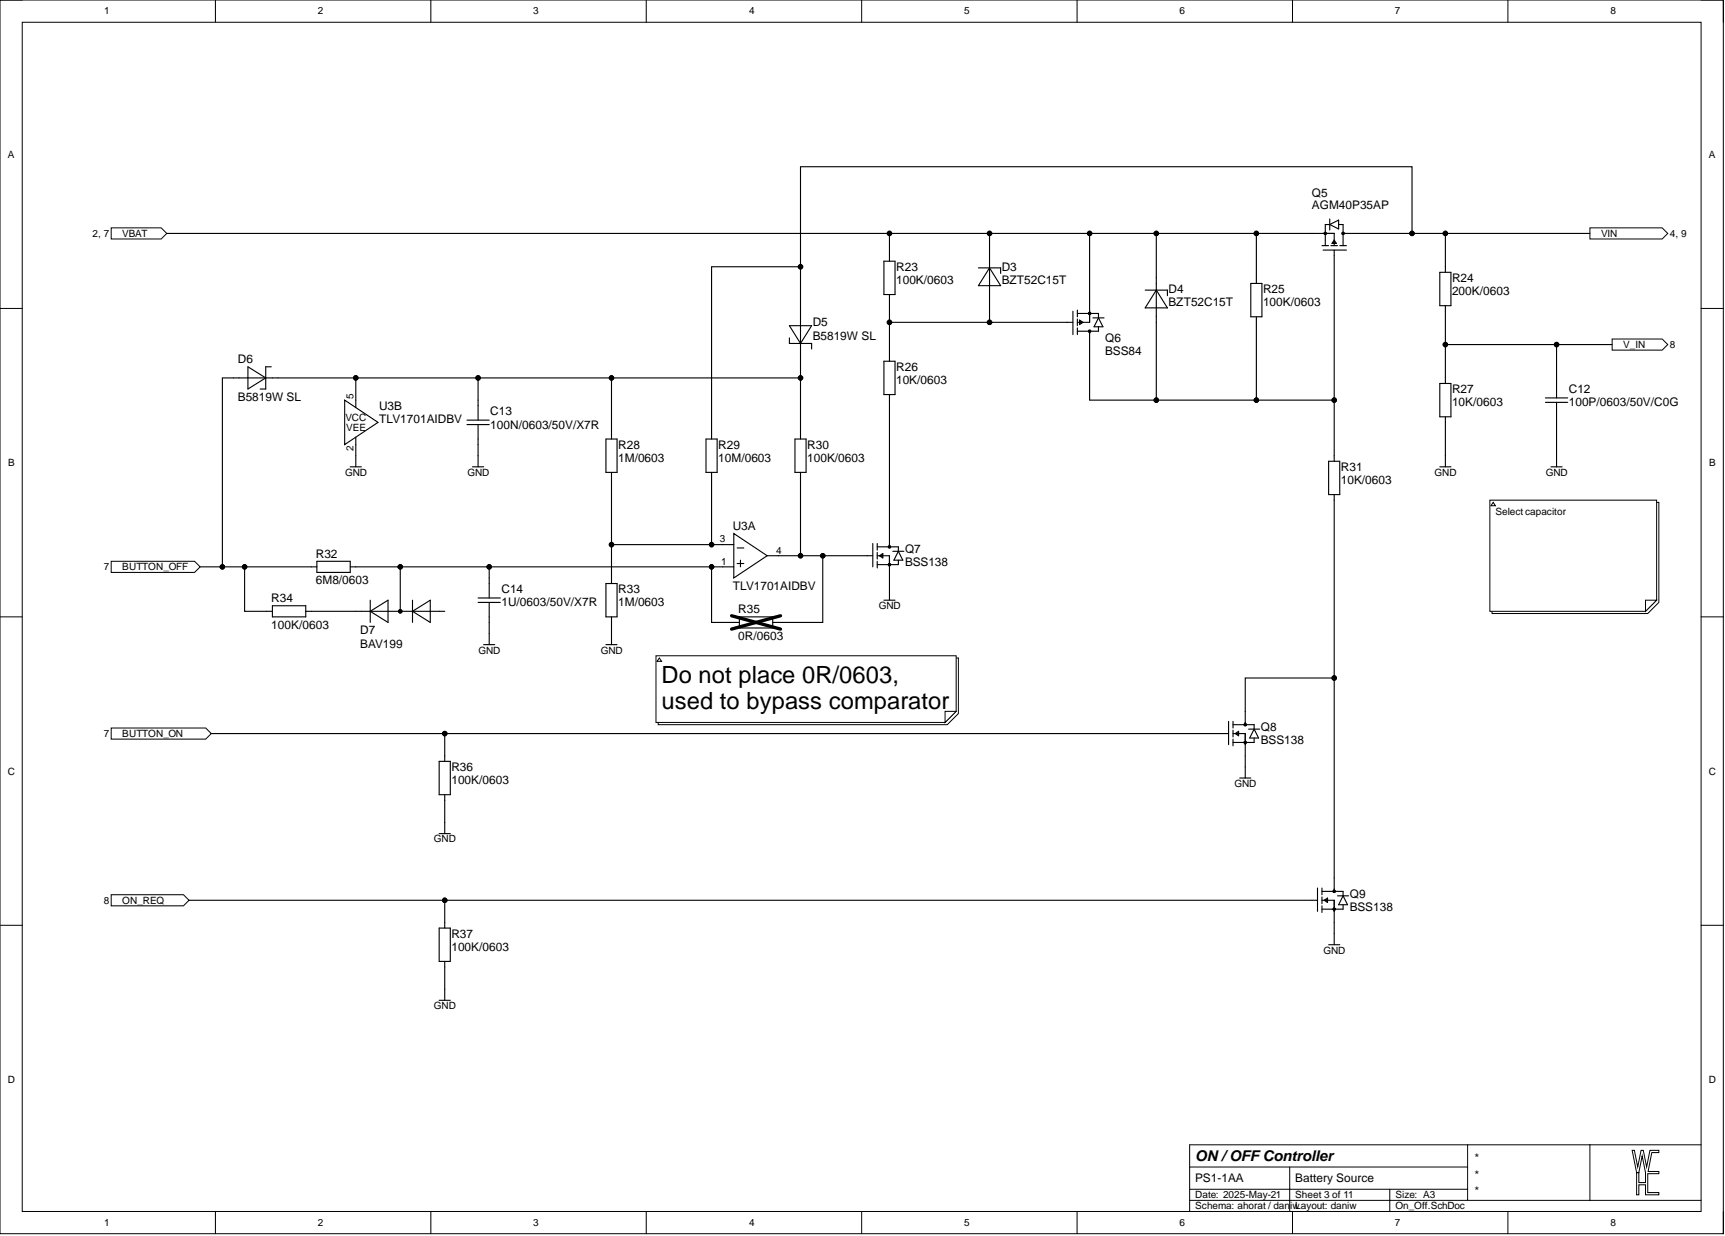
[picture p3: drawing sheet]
<svg xmlns="http://www.w3.org/2000/svg" width="393mm" height="282mm" viewBox="0 0 393 282" stroke-linecap="round" stroke-linejoin="round" font-family="sans-serif">
<defs><g id="words">
<g font-size="5.4">
<text x="150.8" y="155.7">Do not place 0R/0603,</text>
<text x="150.8" y="161.8">used to bypass comparator</text>
</g>
<text font-size="3.4" x="272.5" y="264.9">ON / OFFController</text>
<g font-size="2.7">
<text x="299.2" y="45">Q5</text>
<text x="299.2" y="47.6">AGM40P35AP</text>
<text x="204.3" y="61.8">R23</text>
<text x="204.3" y="64.8">100K/0603</text>
<text x="228.4" y="61.8">D3</text>
<text x="228.4" y="64.8">BZT52C15T</text>
<text x="331.1" y="64.3">R24</text>
<text x="266.5" y="66.8">D4</text>
<text x="266.5" y="69.9">BZT52C15T</text>
<text x="288" y="66.8">R25</text>
<text x="288" y="69.9">100K/0603</text>
<text x="331.1" y="67.3">200K/0603</text>
<text x="185.3" y="74.4">D5</text>
<text x="185.3" y="77.5">B5819W SL</text>
<text x="252" y="78">Q6</text>
<text x="54.3" y="82.8">D6</text>
<text x="252" y="81">BSS84</text>
<text x="204.3" y="84.6">R26</text>
<text x="204.3" y="87.6">10K/0603</text>
<text x="331.1" y="89.6">R27</text>
<text x="357.7" y="89.6">C12</text>
<text x="54.3" y="91.4">B5819W SL</text>
<text x="86.5" y="93.4">U3B</text>
<text x="111.8" y="94.7">C13</text>
<text x="331.1" y="92.7">10K/0603</text>
<text x="357.7" y="92.7">100P/0603/50V/C0G</text>
<text x="86.5" y="96.5">TLV1701AIDBV</text>
<text x="111.8" y="97.8">100N/0603/50V/X7R</text>
<text x="141" y="102.3">R28</text>
<text x="141" y="105.4">1M/0603</text>
<text x="163.8" y="102.3">R29</text>
<text x="163.8" y="105.4">10M/0603</text>
<text x="184.1" y="102.3">R30</text>
<text x="184.1" y="105.4">100K/0603</text>
<text x="305.8" y="107.4">R31</text>
<text x="305.8" y="110.4">10K/0603</text>
<text x="167.1" y="120.8">U3A</text>
<text x="72" y="127.2">R32</text>
<text x="206.4" y="126.1">Q7</text>
<text x="206.4" y="129.2">BSS138</text>
<text x="61.9" y="137.3">R34</text>
<text x="72" y="133.2">6M8/0603</text>
<text x="114.3" y="135.3">C14</text>
<text x="141" y="135.3">R33</text>
<text x="167.1" y="134.5">TLV1701AIDBV</text>
<text x="61.9" y="143.4">100K/0603</text>
<text x="114.3" y="138.3">1U/0603/50V/X7R</text>
<text x="141" y="138.3">1M/0603</text>
<text x="168.3" y="139.8">R35</text>
<text x="82.1" y="144.6">D7</text>
<text x="82.1" y="147.7">BAV199</text>
<text x="168.3" y="145.9">0R/0603</text>
<text x="287.5" y="166.7">Q8</text>
<text x="287.5" y="169.7">BSS138</text>
<text x="102.9" y="175.8">R36</text>
<text x="102.9" y="178.9">100K/0603</text>
<text x="307.8" y="204.7">Q9</text>
<text x="307.8" y="207.8">BSS138</text>
<text x="102.9" y="213.8">R37</text>
<text x="102.9" y="216.9">100K/0603</text>
<text x="272.5" y="269.6">PS1-1AA</text>
<text x="295.4" y="269.6">Battery Source</text>
<text x="335.9" y="265">*</text>
<text x="335.9" y="268.8">*</text>
<text x="335.9" y="272.6">*</text>
</g>
<g font-size="2.3">
<text x="23.7" y="3.3">1</text>
<text x="72.5" y="3.3">2</text>
<text x="121.6" y="3.3">3</text>
<text x="170.8" y="3.3">4</text>
<text x="219.9" y="3.3">5</text>
<text x="269" y="3.3">6</text>
<text x="318.1" y="3.3">7</text>
<text x="367.3" y="3.3">8</text>
<text x="1.8" y="36">A</text>
<text x="389.7" y="36">A</text>
<text x="21.1" y="54">2, 7</text>
<text x="27.9" y="54">VBAT</text>
<text x="365.1" y="54">VIN</text>
<text x="380.8" y="54">4, 9</text>
<text x="370.1" y="79.3">V_IN</text>
<text x="380.8" y="79.3">8</text>
<text x="78.8" y="96">VCC</text>
<text x="80.6" y="90.9" transform="rotate(-90 80.6 90.9)">5</text>
<text x="78.9" y="98.2">VEE</text>
<text x="1.9" y="106.3">B</text>
<text x="80.6" y="102.8" transform="rotate(-90 80.6 102.8)">2</text>
<text x="389.8" y="106.3">B</text>
<text x="78.7" y="108.5">GND</text>
<text x="106.6" y="108.5">GND</text>
<text x="327.1" y="108.5">GND</text>
<text x="352.5" y="108.5">GND</text>
<text x="341" y="117.4">Selectcapacitor</text>
<text x="164.1" y="123.7">3</text>
<text x="23.7" y="130">7</text>
<text x="27.9" y="130">BUTTON_OFF</text>
<text x="164.5" y="128.8">1</text>
<text x="177" y="126.2">4</text>
<text x="200.4" y="138.9">GND</text>
<text x="109.1" y="149">GND</text>
<text x="137" y="149">GND</text>
<text x="23.7" y="168.1">7</text>
<text x="27.9" y="168.1">BUTTON_ON</text>
<text x="1.8" y="176.7">C</text>
<text x="281.5" y="179.5">GND</text>
<text x="389.7" y="176.7">C</text>
<text x="99" y="192.1">GND</text>
<text x="23.7" y="206.1">8</text>
<text x="27.9" y="206.1">ON_REQ</text>
<text x="301.8" y="217.5">GND</text>
<text x="99" y="230.1">GND</text>
<text x="1.8" y="247">D</text>
<text x="389.7" y="247">D</text>
<text x="272.5" y="273.2">Date: 2025-May-21</text>
<text x="272.5" y="275.8">Schema: ahorat / daniwLayout: daniw</text>
<text x="295.4" y="273.2">Sheet 3 of 11</text>
<text x="318.2" y="275.8">On_Off.SchDoc</text>
<text x="318.2" y="273.2">Size: A3</text>
<text x="23.7" y="279.6">1</text>
<text x="72.5" y="279.6">2</text>
<text x="121.6" y="279.6">3</text>
<text x="170.8" y="279.6">4</text>
<text x="219.9" y="279.6">5</text>
<text x="269" y="279.6">6</text>
<text x="318.1" y="279.6">7</text>
<text x="367.3" y="279.6">8</text>
</g>
</g></defs>
<g fill="none" stroke="#000" stroke-width=".23">
<path d="M0 0h393v281.3h-393zM0 0h5.1M5.1 5.1h382.8v271.2h-382.8zM49.1 0v5.1M98.2 0v5.1M147.4 0v5.1M196.5 0v5.1M245.6 0v5.1M294.7 0v5.1M343.8 0v5.1M387.9 0h5.1v5.1M0 70.3h5.1"/>
<path d="M387.9 70.3h5.1M0 140.7h5.1M387.9 140.7h5.1M0 211h5.1M387.9 211h5.1M49.1 276.3v5M98.2 276.3v5M147.4 276.3v5M196.5 276.3v5M245.6 276.3v5M271.3 266.1h63.4M271.3 273.7h116.6"/>
<path d="M271.3 271.2h63.4M294.1 266.1v10.2M294.7 276.3v5M316.9 271.2v5.1M334.7 261.1v12.6M343.8 276.3v5M362.5 261.1v12.6M387.9 261.1h-116.6v15.2M393 276.3v5"/>
</g>
<path d="M372.2 262.3h.5l.7 3.8 .8-3.8h.5l.8 3.8 .7-3.8h2.1v.5h-1.6l-.9 4.4h2.5v.5h-2.6v4.3h2.6v.5h-3.1v-2.3h-1.5v2.3h-.5v-5.1h.5v2.3h1.5v-2.3l-.7-3.8-.8 3.8h-.5z" fill-rule="evenodd" fill="#fff"/>
<path d="M372.2 262.3h.5l.7 3.8 .8-3.8h.5l.8 3.8 .7-3.8h2.1v.5h-1.6l-.9 4.4h2.5v.5h-2.6v4.3h2.6v.5h-3.1v-2.3h-1.5v2.3h-.5v-5.1h.5v2.3h1.5v-2.3l-.7-3.8-.8 3.8h-.5z" fill="none" stroke="#000" stroke-width=".23"/>
<path d="M362.5 52h16.5l1.3 1.2-1.3 1.3h-16.5z" fill-rule="evenodd" fill="#fff"/>
<path d="M362.5 52h16.5l1.3 1.2-1.3 1.3h-16.5z" fill="none" stroke="#000" stroke-width=".23"/>
<path d="M25.4 52h11.4l1.2 1.2-1.2 1.3h-11.4z" fill-rule="evenodd" fill="#fff"/>
<path d="M25.4 52h11.4l1.2 1.2-1.2 1.3h-11.4z" fill="none" stroke="#000" stroke-width=".23"/>
<path d="M25.4 204h16.4l1.3 1.3-1.3 1.3h-16.4z" fill-rule="evenodd" fill="#fff"/>
<path d="M25.4 204h16.4l1.3 1.3-1.3 1.3h-16.4z" fill="none" stroke="#000" stroke-width=".23"/>
<path d="M25.4 166h21.5l1.3 1.3-1.3 1.3h-21.5z" fill-rule="evenodd" fill="#fff"/>
<path d="M25.4 166h21.5l1.3 1.3-1.3 1.3h-21.5z" fill="none" stroke="#000" stroke-width=".23"/>
<g fill="none" stroke="#000" stroke-width=".25">
<path d="M299.2 53.2h5v2.8M301.4 56h1.6M301.7 57h5.3M303.2 51.2h-1v4.8M303.2 51.2l2-1v2zM303.2 49.9v2.6M303.5 56h1.5M304 55.5l.2-.5 .3 .5M304.2 57v1.3M304.2 54.8l.5 .7h-1zM305.2 51.2h1.1v4.8M305.5 56h1.5"/>
<path d="M306.3 53.2h3M261.1 66.2h5.1v1.2M263.7 63.4v10.1M263.7 66.2l2.5 4h-5.1zM285.2 64.6h2.6v7.6h-2.6zM286.5 63.4v1.2M286.5 72.2v1.3M303 105.2h2.5v7.6h-2.5zM304.2 103.9v1.3M304.2 112.8v1.3M278.9 167.3h1.2M280.1 164.5v5.3"/>
<path d="M281.2 167.3h2.8v5.1M281.2 164.5v1.5M281.2 166.5v1.6M281.2 168.6v1.5M281.2 165.3h4.8v1M281.7 167.3l.7-.5v1zM282.4 167l-.5 .3 .5 .2M282.7 177.4h2.5M284 162.2v3.1M284 174.9v2.5M284.7 166.3h2.5M286 168.3v1h-4.8"/>
<path d="M286 166.3l1 2h-2zM299.2 205.3h1.2M300.4 202.5v5.3M301.4 205.3h2.8v5.1M301.4 203.3h4.9v1M301.4 202.5v1.5M301.4 204.5v1.6M301.4 206.6v1.5M302 205.3l.7-.5v1zM302.7 205.1l-.5 .2 .5 .3M303 215.4h2.5M304.2 200.2v3.1"/>
<path d="M304.2 212.9v2.5M305 204.3h2.5M306.3 206.3v1h-4.9M306.3 204.3l1 2h-2.1z"/>
<circle cx="302.2" cy="53.2" r=".25"/>
<circle cx="306.3" cy="53.2" r=".25"/>
<circle cx="284" cy="165.3" r=".25"/>
<circle cx="284" cy="169.3" r=".25"/>
<circle cx="304.2" cy="203.3" r=".25"/>
<circle cx="304.2" cy="207.3" r=".25"/>
</g>
<path d="M25.4 128h19l1.2 1.3-1.2 1.2h-19z" fill-rule="evenodd" fill="#fff"/>
<path d="M25.4 128h19l1.2 1.3-1.2 1.2h-19z" fill="none" stroke="#000" stroke-width=".23"/>
<g fill="none" stroke="#000" stroke-width=".25">
<path d="M201.6 59.6h2.5v7.6h-2.5zM202.8 58.3v1.3M225.6 58.3v10.1M202.8 67.2v1.2M223.1 61.1h5.1v1.3M225.6 61.1l2.6 4h-5.1zM243.4 73.5h1.3M244.7 71v5.3M245.7 70.7v1.5M245.7 72.7v1.6M245.7 74.8v1.5M245.7 71.5h4.8v1"/>
<path d="M246.2 73l.7 .5-.7 .5zM246.2 73.3l.5 .2-.5 .3M248.5 68.4v5.1h-2.8M248.5 75.5v3.1M249.2 72.5h2.6M250.5 74.5v1h-4.8M250.5 72.5l1 2h-2zM201.6 82.4h2.5v7.6h-2.5zM202.8 81.1v1.3M202.8 90v1.3M60.8 139.4h1.3M62.1 138.1h7.6v2.6h-7.6z"/>
<path d="M69.7 139.4h1.3M71 129.3h1.3M72.3 128h7.6v2.5h-7.6zM79.9 129.3h1.2M81.1 139.4h20.3M84.4 136.9v5M84.4 139.4l4.1-2.5v5zM94.1 136.9v5M94.1 139.4l4-2.5v5zM109 136.4h5.1M109 137.4h5.1M111.6 131.8v4.6"/>
<path d="M111.6 137.4v4.5M197.8 126.7h1.2M199 123.9v5.4M200 126.7h2.8v5.1M200 123.9v1.6M200 126v1.5M200 128v1.5M200 124.7h4.8v1M200.5 126.7l.8-.5v1zM201.3 126.5l-.5 .2 .5 .3M201.6 136.9h2.5M202.8 121.7v3"/>
<path d="M202.8 134.3v2.6M203.6 125.7h2.5M204.8 127.8v1h-4.8M204.8 125.7l1.1 2.1h-2.1zM110.3 147h2.5M111.6 144.5v2.5M100.1 173.6h2.6v7.6h-2.6zM101.4 172.4v1.2M100.1 190.1h2.6M101.4 181.2v1.3M101.4 187.6v2.5M100.1 211.6h2.6v7.6h-2.6z"/>
<path d="M101.4 210.4v1.2M101.4 219.2v1.3M100.1 228.1h2.6M101.4 225.6v2.5"/>
<circle cx="248.5" cy="71.5" r=".25"/>
<circle cx="248.5" cy="75.5" r=".25"/>
<circle cx="91.3" cy="139.4" r=".38"/>
<circle cx="91.3" cy="139.4" r=".25"/>
<circle cx="202.8" cy="124.7" r=".25"/>
<circle cx="202.8" cy="128.8" r=".25"/>
</g>
<path d="M167.3 121.7l7.6 5-7.6 5.1z" fill="#fff"/>
<g fill="none" stroke="#000" stroke-width=".25">
<path d="M180 77.1v1.2h5.1v1.3M180 74.3h5.1l-2.6 4zM182.5 71v10.1M53.2 86.2h10.2M56.5 83.6l4.1 2.6-4.1 2.5zM61.9 83.6h-1.3v5.1h-1.3M139.4 98.9v1.2M162.3 98.9v1.2M182.5 98.9v1.2M79.9 106.5h2.5M81.1 103.9v2.6M138.2 100.1h2.5v7.6h-2.5z"/>
<path d="M139.4 107.7v1.3M161 100.1h2.5v7.6h-2.5zM162.3 107.7v1.3M181.3 100.1h2.5v7.6h-2.5zM182.5 107.7v1.3M138.2 133.1h2.5v7.6h-2.5zM139.4 131.8v1.3M164.8 124.2h2.5M164.8 129.3h2.5M167.3 121.7l7.6 5-7.6 5.1zM168.1 125h1.5M168.1 128.5h1.5"/>
<path d="M168.8 127.8v1.5M174.9 126.7h2.6M138.2 147h2.5M139.4 140.7v1.2M139.4 144.5v2.5M167.3 141.9h1.3M168.6 140.7h7.6v2.5h-7.6zM176.2 141.9h1.3"/>
</g>
<path d="M166.8 140.4l11.2 3.1M178 140.4l-11.2 3.1" fill="none" stroke="#000" stroke-width=".76"/>
<path d="M367.6 77.3h11.4l1.3 1.3-1.3 1.2h-11.4z" fill-rule="evenodd" fill="#fff"/>
<path d="M367.6 77.3h11.4l1.3 1.3-1.3 1.2h-11.4z" fill="none" stroke="#000" stroke-width=".23"/>
<g fill="none" stroke="#000" stroke-width=".25">
<path d="M328.3 62.1h2.6v7.6h-2.6zM329.6 60.8v1.3M329.6 69.7v1.3M328.3 87.4h2.6v7.7h-2.6zM329.6 86.2v1.2M329.6 95.1v1.2M352.4 90.7h5.1M352.4 91.8h5.1M354.9 86.2v4.5M354.9 91.8v4.5M328.3 106.5h2.6M329.6 103.9v2.6"/>
<path d="M353.7 106.5h2.5M354.9 103.9v2.6"/>
</g>
<path d="M78.6 91.3l7.6 5-7.6 5.1z" fill="#fff"/>
<g fill="none" stroke="#000" stroke-width=".25">
<path d="M38 53.2h261.2M202.8 53.2v5.1M225.6 53.2v5.1M248.5 53.2v15.2M263.7 53.2v10.2M286.5 53.2v10.2M304.2 58.3v45.6M309.3 53.2h53.2M322 53.2v-15.2h-139.5v22.8M329.6 53.2v7.6M182.5 71v-10.2h-20.2v38.1M202.8 68.4v12.7"/>
<path d="M202.8 73.5h40.6M225.6 68.4v5.1M248.5 78.6v12.7h55.7M263.7 73.5v17.8M286.5 73.5v17.8M329.6 78.6h38M329.6 71v15.2M354.9 78.6v7.6M53.2 86.2h-2.5v43.1M63.4 86.2h76M78.6 91.3l7.6 5-7.6 5.1zM81.1 86.2v6.8"/>
<path d="M81.1 99.7v4.2M106.5 95.8h5.1M106.5 96.8h5.1M109 86.2v9.6M109 96.8v9.7M182.5 81.1v5.1h-43.1v12.7M182.5 86.2v12.7M202.8 91.3v30.4M329.6 96.3v7.6M354.9 96.3v7.6M107.7 106.5h2.6M139.4 109v22.8"/>
<path d="M162.3 109v15.2M182.5 109v17.7M304.2 114.1v40.5h-20.2v7.6M45.6 129.3h25.4M55.8 129.3v10.1h5M71 139.4h10.1M81.1 129.3h83.7M91.3 129.3v10.1M111.6 129.3v2.5M139.4 124.2h25.4M162.3 129.3v12.6h5M177.5 126.7h20.3"/>
<path d="M187.6 126.7v15.2h-10.1M202.8 131.8v2.5M111.6 141.9v2.6M139.4 141.9v2.6M304.2 154.6v45.6M48.2 167.3h230.7M101.4 167.3v5.1M284 172.4v2.5M101.4 182.5v5.1M43.1 205.3h256.1M101.4 205.3v5.1M304.2 210.4v2.5"/>
<path d="M101.4 220.5v5.1"/>
</g>
<g fill="#000">
<circle cx="202.8" cy="53.2" r=".51"/>
<circle cx="225.6" cy="53.2" r=".51"/>
<circle cx="248.5" cy="53.2" r=".51"/>
<circle cx="263.7" cy="53.2" r=".51"/>
<circle cx="286.5" cy="53.2" r=".51"/>
<circle cx="322" cy="53.2" r=".51"/>
<circle cx="329.6" cy="53.2" r=".51"/>
<circle cx="182.5" cy="60.8" r=".51"/>
<circle cx="202.8" cy="73.5" r=".51"/>
<circle cx="225.6" cy="73.5" r=".51"/>
<circle cx="329.6" cy="78.6" r=".51"/>
<circle cx="354.9" cy="78.6" r=".51"/>
<circle cx="81.1" cy="86.2" r=".51"/>
<circle cx="109" cy="86.2" r=".51"/>
<circle cx="139.4" cy="86.2" r=".51"/>
<circle cx="182.5" cy="86.2" r=".51"/>
<circle cx="263.7" cy="91.3" r=".51"/>
<circle cx="286.5" cy="91.3" r=".51"/>
<circle cx="304.2" cy="91.3" r=".51"/>
<circle cx="50.7" cy="129.3" r=".51"/>
<circle cx="55.8" cy="129.3" r=".51"/>
<circle cx="91.3" cy="129.3" r=".51"/>
<circle cx="111.6" cy="129.3" r=".51"/>
<circle cx="139.4" cy="124.2" r=".51"/>
<circle cx="162.3" cy="129.3" r=".51"/>
<circle cx="162.3" cy="124.2" r=".51"/>
<circle cx="182.5" cy="126.7" r=".51"/>
<circle cx="187.6" cy="126.7" r=".51"/>
<circle cx="304.2" cy="154.6" r=".51"/>
<circle cx="101.4" cy="167.3" r=".51"/>
<circle cx="101.4" cy="205.3" r=".51"/>
</g>
<g fill="none" stroke="#000" stroke-width=".23">
<circle cx="202.8" cy="53.2" r=".51"/>
<circle cx="225.6" cy="53.2" r=".51"/>
<circle cx="248.5" cy="53.2" r=".51"/>
<circle cx="263.7" cy="53.2" r=".51"/>
<circle cx="286.5" cy="53.2" r=".51"/>
<circle cx="322" cy="53.2" r=".51"/>
<circle cx="329.6" cy="53.2" r=".51"/>
<circle cx="182.5" cy="60.8" r=".51"/>
<circle cx="202.8" cy="73.5" r=".51"/>
<circle cx="225.6" cy="73.5" r=".51"/>
<circle cx="329.6" cy="78.6" r=".51"/>
<circle cx="354.9" cy="78.6" r=".51"/>
<circle cx="81.1" cy="86.2" r=".51"/>
<circle cx="109" cy="86.2" r=".51"/>
<circle cx="139.4" cy="86.2" r=".51"/>
<circle cx="182.5" cy="86.2" r=".51"/>
<circle cx="263.7" cy="91.3" r=".51"/>
<circle cx="286.5" cy="91.3" r=".51"/>
<circle cx="304.2" cy="91.3" r=".51"/>
<circle cx="50.7" cy="129.3" r=".51"/>
<circle cx="55.8" cy="129.3" r=".51"/>
<circle cx="91.3" cy="129.3" r=".51"/>
<circle cx="111.6" cy="129.3" r=".51"/>
<circle cx="139.4" cy="124.2" r=".51"/>
<circle cx="162.3" cy="129.3" r=".51"/>
<circle cx="162.3" cy="124.2" r=".51"/>
<circle cx="182.5" cy="126.7" r=".51"/>
<circle cx="187.6" cy="126.7" r=".51"/>
<circle cx="304.2" cy="154.6" r=".51"/>
<circle cx="101.4" cy="167.3" r=".51"/>
<circle cx="101.4" cy="205.3" r=".51"/>
</g>
<path d="M150.1 150.1h68.4v12.6l-2.5 2.6h-65.9z" fill-rule="evenodd" fill="#fff"/>
<path d="M150.1 150.1h68.4v12.6l-2.5 2.6h-65.9z" fill="none" stroke="#000" stroke-width=".23"/>
<path d="M149.6 149.5h68.4v12.7l-2.5 2.6h-65.9z" fill-rule="evenodd" fill="#fff"/>
<path d="M149.6 149.5h68.4v12.7l-2.5 2.6h-65.9z" fill="none" stroke="#000" stroke-width=".23"/>
<path d="M215.5 162.2h2.5l-2.5 2.6z" fill="#fff"/>
<path d="M215.5 162.2h2.5l-2.5 2.6z" fill="none" stroke="#000" stroke-width=".23"/>
<path d="M150.3 150.1l.5 .7h-1z" fill="#fff"/>
<path d="M150.3 150.1l.5 .7h-1z" fill="none" stroke="#000" stroke-width=".23"/>
<path d="M340.2 114.6h38.1v22.8l-2.6 2.5h-35.5z" fill-rule="evenodd" fill="#fff"/>
<path d="M340.2 114.6h38.1v22.8l-2.6 2.5h-35.5z" fill="none" stroke="#000" stroke-width=".23"/>
<path d="M339.7 114.1h38.1v22.8l-2.6 2.5h-35.5z" fill-rule="evenodd" fill="#fff"/>
<path d="M339.7 114.1h38.1v22.8l-2.6 2.5h-35.5z" fill="none" stroke="#000" stroke-width=".23"/>
<path d="M375.2 136.9h2.6l-2.6 2.5z" fill="#fff"/>
<path d="M375.2 136.9h2.6l-2.6 2.5z" fill="none" stroke="#000" stroke-width=".23"/>
<path d="M340.5 114.6l.5 .7h-1z" fill="#fff"/>
<path d="M340.5 114.6l.5 .7h-1z" fill="none" stroke="#000" stroke-width=".23"/>
<use href="#words"/>
</svg>
